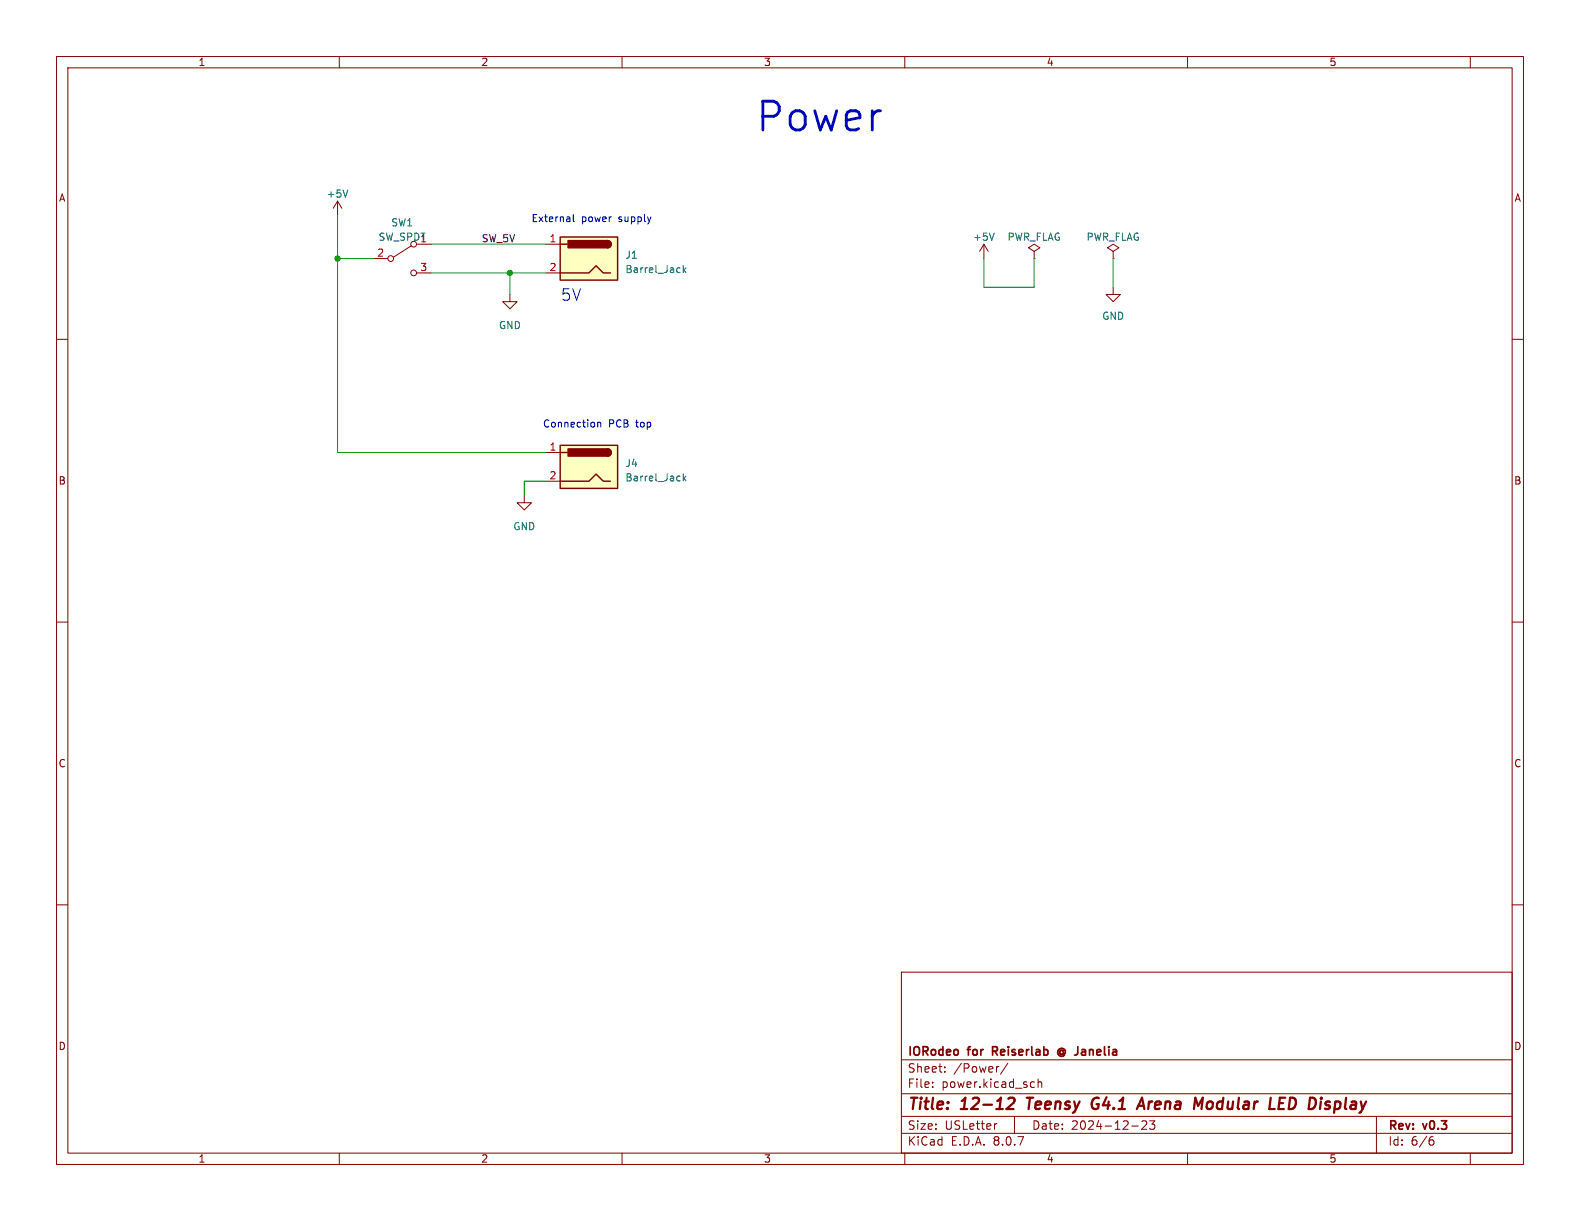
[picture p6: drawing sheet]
<svg xmlns="http://www.w3.org/2000/svg" width="279mm" height="216mm" viewBox="0 0 279 216" stroke-linecap="round" stroke-linejoin="round" font-family="sans-serif">
<defs><g id="words">
<text font-size="7.1" fill="#0000c2" x="133.3" y="23.6">Power</text>
<text font-size="2.8" fill="#0000c2" x="99.1" y="53.3">5V</text>
<g font-size="2.8" fill="#840000">
<text x="160.4" y="196.8">Title:</text>
<text x="170.1" y="196.8">12-12</text>
<text x="182.5" y="196.8">Teensy</text>
<text x="194.7" y="196.8">G4.1</text>
<text x="203.8" y="196.8">Arena</text>
<text x="214.4" y="196.8">Modular</text>
<text x="228.5" y="196.8">LED</text>
<text x="236.3" y="196.8">Display</text>
</g>
<g font-size="2.1" fill="#840000">
<text x="160.4" y="189.9">Sheet:</text>
<text x="160.4" y="187.1">IORodeo</text>
<text x="168.6" y="189.9">/Power/</text>
<text x="171.3" y="187.1">for</text>
<text x="176.2" y="187.1">Reiserlab</text>
<text x="188.3" y="187.1">@ Janelia</text>
<text x="160.4" y="192.6">File:</text>
<text x="166.5" y="192.6">power.kicad_sch</text>
<text x="160.4" y="202.8">KiCad</text>
<text x="160.4" y="200">Size:</text>
<text x="167.1" y="200">USLetter</text>
<text x="168.1" y="202.8">E.D.A.</text>
<text x="175.7" y="202.8">8.0.7</text>
<text x="182.4" y="200">Date:</text>
<text x="189.4" y="200">2024-12-23</text>
<text x="245.4" y="200.2">Rev:</text>
<text x="245.4" y="202.8">Id:</text>
<text x="249.5" y="202.8">6/6</text>
<text x="251.8" y="200.2">v0.3</text>
</g>
<g font-size="1.8" fill="#840000">
<text x="35" y="11.9">1</text>
<text x="85" y="11.9">2</text>
<text x="135" y="11.9">3</text>
<text x="185" y="11.9">4</text>
<text x="235" y="11.9">5</text>
<text x="10.3" y="35.9">A</text>
<text x="267.7" y="35.9">A</text>
<text x="10.3" y="85.9">B</text>
<text x="267.7" y="85.9">B</text>
<text x="10.3" y="135.9">C</text>
<text x="267.7" y="135.9">C</text>
<text x="10.3" y="185.9">D</text>
<text x="267.7" y="185.9">D</text>
<text x="35" y="205.8">1</text>
<text x="85" y="205.8">2</text>
<text x="135" y="205.8">3</text>
<text x="185" y="205.8">4</text>
<text x="235" y="205.8">5</text>
</g>
<g font-size="1.8" fill="#006464">
<text x="57.7" y="35.2">+5V</text>
<text x="69.1" y="40.2">SW1</text>
<text x="66.8" y="42.8">SW_SPDT</text>
<text x="74.2" y="42.9">1</text>
<text x="110.5" y="45.9">J1</text>
<text x="172" y="42.8">+5V</text>
<text x="178.1" y="42.8">PWR_FLAG</text>
<text x="192" y="42.8">PWR_FLAG</text>
<text x="110.5" y="48.5">Barrel_Jack</text>
<text x="88.1" y="58.4">GND</text>
<text x="194.8" y="56.7">GND</text>
<text x="110.5" y="82.8">J4</text>
<text x="110.5" y="85.3">Barrel_Jack</text>
<text x="90.7" y="94">GND</text>
</g>
<g font-size="1.8" fill="#0000c2">
<text x="93.9" y="39.5">External</text>
<text x="102.8" y="39.5">power</text>
<text x="109.5" y="39.5">supply</text>
<text x="95.9" y="75.8">Connection</text>
<text x="107.6" y="75.8">PCB</text>
<text x="112.6" y="75.8">top</text>
</g>
<g font-size="1.8" fill="#a90000">
<text x="66.6" y="45.5">2</text>
<text x="97.1" y="42.9">1</text>
<text x="74.2" y="48">3</text>
<text x="97.1" y="48">2</text>
<text x="97.1" y="79.8">1</text>
<text x="97.1" y="84.8">2</text>
</g>
<text font-size="1.8" fill="#0f0f0f" x="85.1" y="42.9">SW_5V</text>
</g></defs>
<g fill="none" stroke="#840000" stroke-width=".18">
<path d="M10 10h259.4v195.9h-259.4zM12 12h255.4v191.9h-255.4zM60 10v2M110 10v2M160 10v2M210 10v2M260 10v2M10 60h2M267.4 60h2M10 110h2M267.4 110h2M10 160h2"/>
<path d="M159.4 171.9h108v32h-108zM267.4 160h2M159.4 197.4h108M159.4 193.4h108M159.4 187.4h108M164.9 192.1v.2M164.9 191.4v.1M167.1 189.4v.2M167.1 188.7v.1M176.3 198.7l-.3 .1M176.6 188.6l-.2 .1M178.2 188l-1.3 1.9"/>
<path d="M179.4 197.4v3M182.5 191.3l.4 .1M182.9 192.2l-.4 .1M183.6 191.4l.2-.1 .3 .1 .1 .9M183.6 190.8v1.5M200.1 199.1h1.2M201.9 198.3l.6-.1 .2 .1 .1 .3-.9 1.1h.9M203.3 198.2h.9l-.5 .6 .4 .1v.6l-.2 .2h-.4l-.2-.2M243.4 197.4v6.5M60 203.9v2M110 203.9v2M159.4 200.4h108"/>
<path d="M160 203.9v2M210 203.9v2M253 201.6h.4l.2 .2-.1 .5-.5 .2M253.4 201l-.4 .1M260 203.9v2"/>
</g>
<path d="M178.3 194.3l.3-.2h.5a.45 .45 0 0 1 .3 .6l-.1 .3-1.3 1.1h1.2M181.6 194.1h1.1M182.1 194.1l-.2 2M193.2 195.8a.68 .68 0 0 0 .9 .2M193.9 195.2h.4M194.1 194.1a.81 .81 0 0 0-.9 .5M201 196.1l.9-2 .5 2M201.3 195.5h.9M213.7 194.9l-.3 .3v.5l.3 .4M226.1 196.1h.9M226.2 195.1h.7M226.3 194.1h1" fill="none" stroke="#840000" stroke-width=".4"/>
<path d="M175.5 185.9h.6M176.1 185.1h-.6v1.5M188 185.8a.36 .36 0 0 0-.5 0 .36 .36 0 0 0 0 .5 .36 .36 0 0 0 .5 .1M188 185.4a.71 .71 0 0 0-1 .7 .71 .71 0 0 0 1 .6" fill="none" stroke="#840000" stroke-width=".3"/>
<path d="M99.1 41.9h10.1v7.6h-10.1z" fill="#ffffc2"/>
<path d="M99.1 41.9h10.1v7.6h-10.1zM99.1 48.3h5l1.3-1.3 1.3 1.3h1.2M99.1 43.2h1.2M107.4 42.5a.64 .64 0 0 1 .7 .7 .64 .64 0 0 1-.7 .6" fill="none" stroke="#840000" stroke-width=".25"/>
<g fill="#840000" stroke="#840000" stroke-width=".25">
<path d="M107.4 42.5a.64 .64 0 0 1 .7 .7 .64 .64 0 0 1-.7 .6z"/>
<path d="M100.5 42.5h6.9v1.3h-6.9z"/>
</g>
<g fill="none" stroke="#840000" stroke-width=".18">
<path d="M59.7 35.6l-.8 1.2M59.7 35.6v2.5M59.7 35.6l.8 1.2M66 45.7h2.6M72.8 43.4l-3.2 2.1M73.7 43.2h2.5M73.7 48.3h2.5M90.2 52.1v1.2h1.2l-1.2 1.3-1.3-1.3h1.3M96.5 43.2h2.6M96.5 48.3h2.6M92.7 87.6v1.3h1.3l-1.3 1.3-1.3-1.3h1.3"/>
<circle cx="69.1" cy="45.7" r=".51"/>
<circle cx="73.2" cy="48.3" r=".51"/>
<circle cx="73.2" cy="43.2" r=".51"/>
</g>
<path d="M61.5 33.6l-.4 1.3M120.8 46.9v1.3M120.9 47.7l.4 .5M121.3 47.4l-.5 .4" fill="none" stroke="#006464" stroke-width=".18"/>
<path d="M99.1 78.7h10.1v7.7h-10.1z" fill="#ffffc2"/>
<path d="M99.1 78.7h10.1v7.7h-10.1zM107.4 79.4a.64 .64 0 0 1 .7 .6 .64 .64 0 0 1-.7 .6M99.1 85.1h5l1.3-1.3 1.3 1.3h1.2M99.1 80h1.2" fill="none" stroke="#840000" stroke-width=".25"/>
<g fill="#840000" stroke="#840000" stroke-width=".25">
<path d="M107.4 79.4a.64 .64 0 0 1 .7 .6 .64 .64 0 0 1-.7 .6z"/>
<path d="M100.5 79.4h6.9v1.2h-6.9z"/>
</g>
<path d="M174 43.2l-.8 1.3M174 43.2v2.5M174 43.2l.8 1.3M182.9 44.5l1-.7-1-.6-1 .6 1 .7v1.2M182.9 45.7h.1M196.8 50.8v1.3h1.3l-1.3 1.2-1.2-1.2h1.2M196.8 44.5l1.1-.7-1.1-.6-1 .6 1 .7v1.2M196.8 45.7h.1M96.5 80h2.6M96.5 85.1h2.6" fill="none" stroke="#840000" stroke-width=".18"/>
<path d="M175.8 41.2l-.4 1.3M120.8 83.8v1.2M120.9 84.6l.4 .4M121.3 84.2l-.5 .5" fill="none" stroke="#006464" stroke-width=".18"/>
<path d="M101.4 37.9v1.1l.2 .2M105.7 74.7v.8M105.7 74.8l.2-.1h.3v.8" fill="none" stroke="#0000c2" stroke-width=".18"/>
<path d="M59.7 38.1v41.9h36.8M59.7 45.7h6.3M76.2 48.3h20.3M76.2 43.2h20.3M90.2 48.3v3.8M174 45.7v5.1h8.9v-5.1M196.8 45.7v5.1M96.5 85.1h-3.8v2.5" fill="none" stroke="#009600" stroke-width=".18"/>
<g fill="#009600" stroke="#009600" stroke-width=".18">
<circle cx="90.2" cy="48.3" r=".46"/>
<circle cx="59.7" cy="45.7" r=".46"/>
</g>
<use href="#words"/>
</svg>
